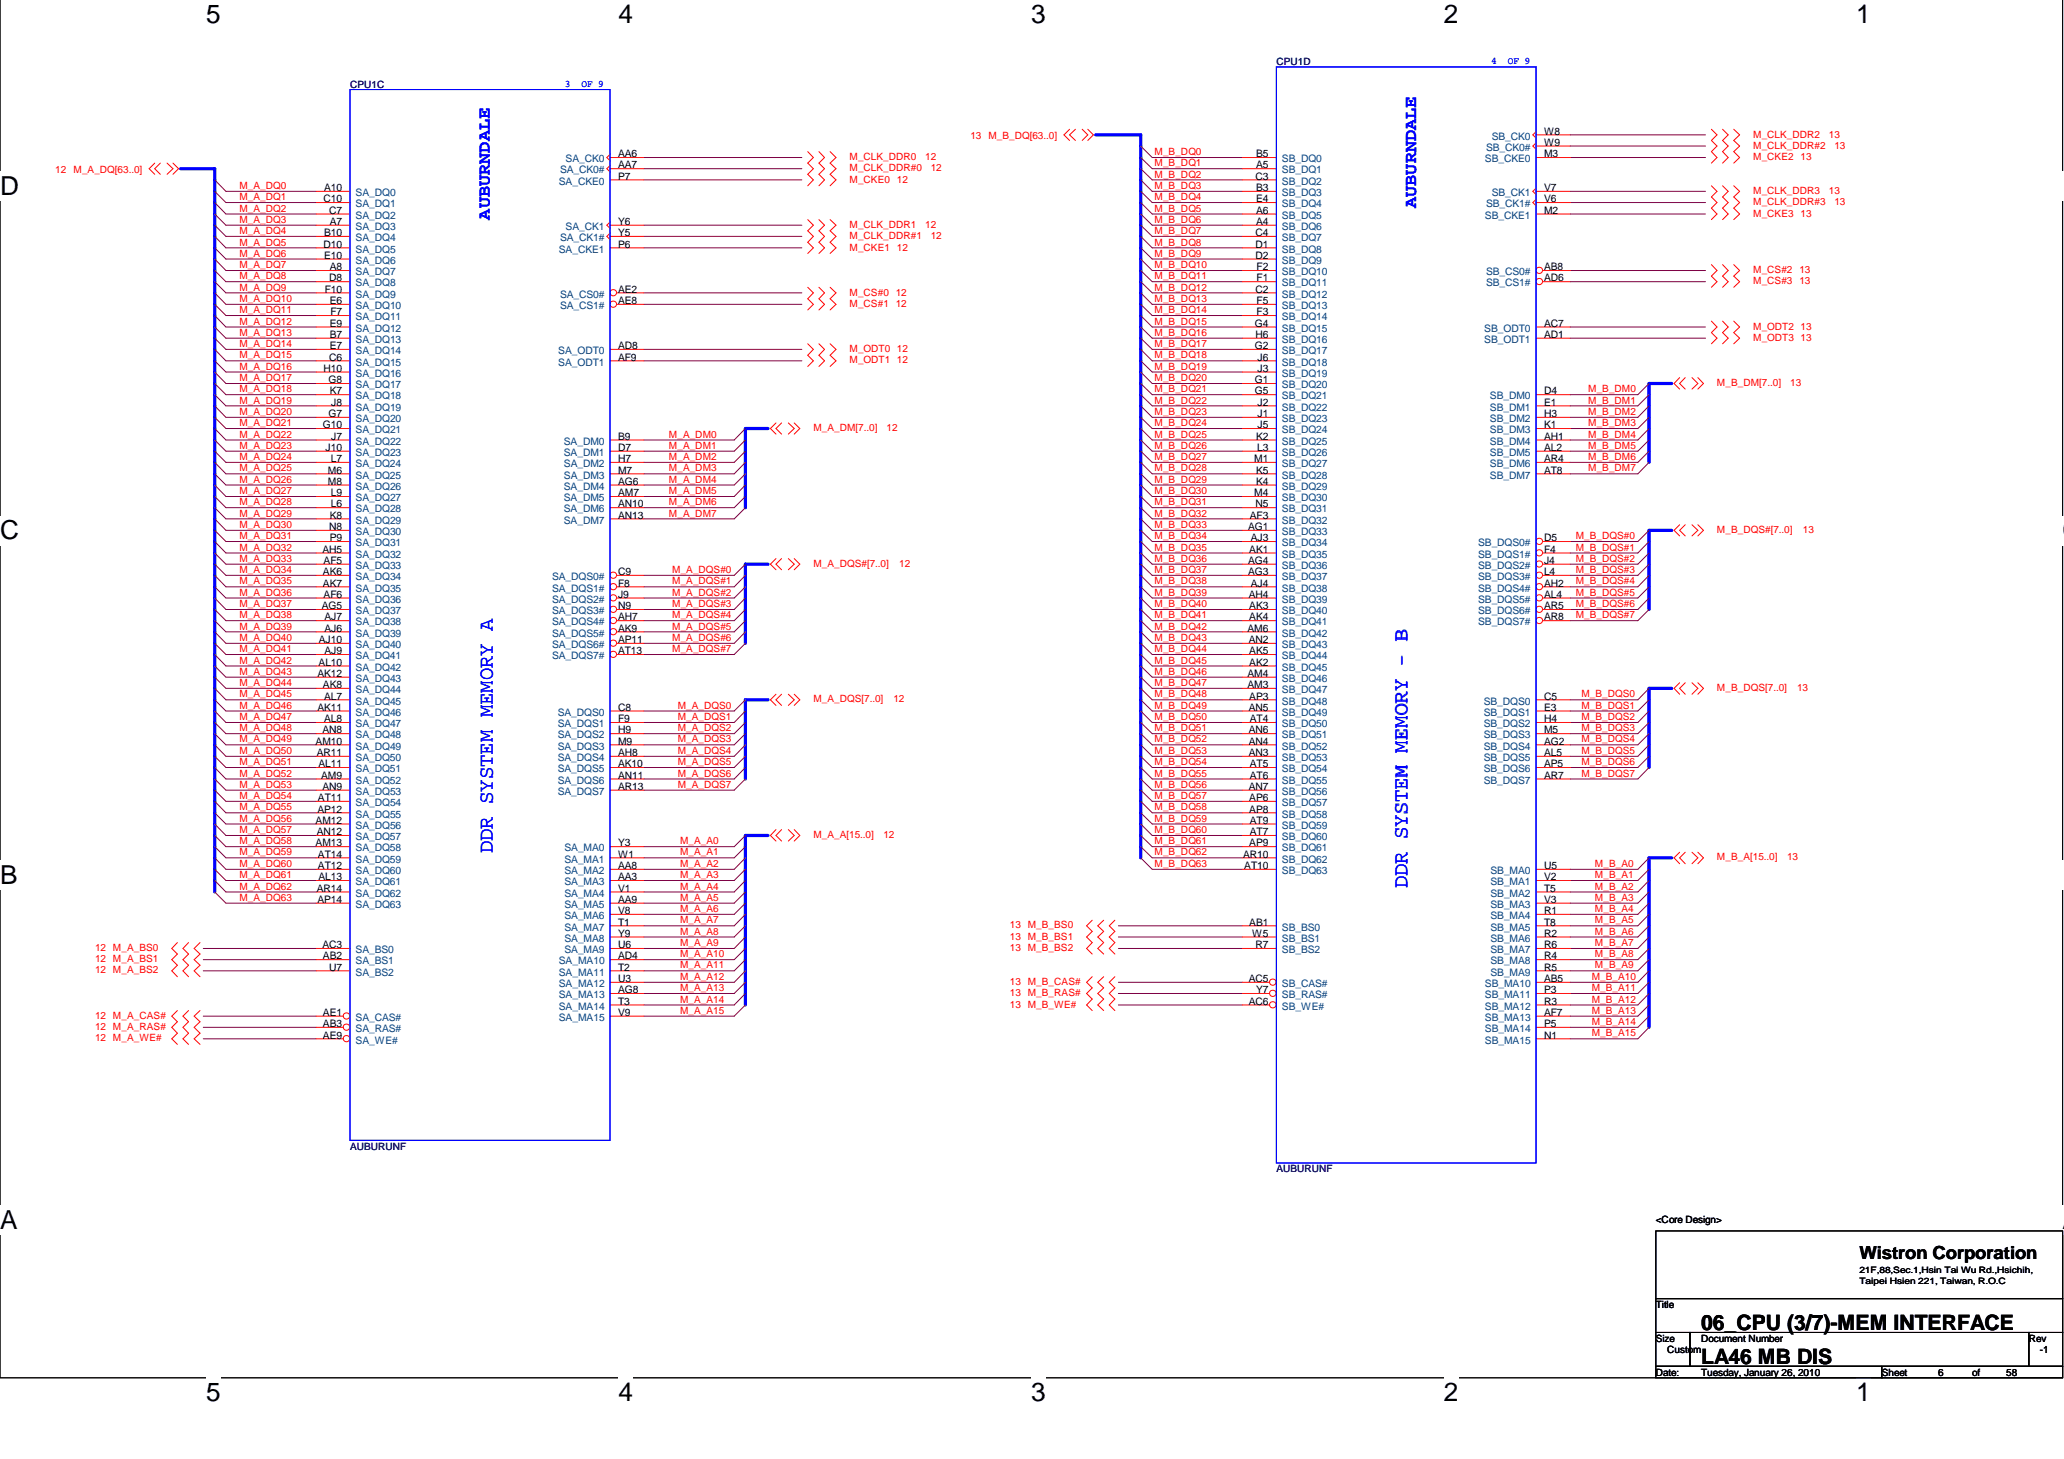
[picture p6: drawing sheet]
<svg xmlns="http://www.w3.org/2000/svg" width="297mm" height="210mm" viewBox="0 0 297 210" stroke-linecap="round" stroke-linejoin="round" font-family="sans-serif">
<defs><g id="words">
<g font-size="3.8">
<text x="29.7" y="3.3">5</text>
<text x="89" y="3.3">4</text>
<text x="148.4" y="3.3">3</text>
<text x="207.8" y="3.3">2</text>
<text x="267.1" y="3.3">1</text>
<text x="0" y="28">D</text>
<text x="0" y="77.6">C</text>
<text x="296.8" y="77.6">C</text>
<text x="0" y="127.2">B</text>
<text x="0" y="176.8">A</text>
<text x="296.8" y="176.8">A</text>
<text x="29.7" y="201.6">5</text>
<text x="89" y="201.6">4</text>
<text x="148.4" y="201.6">3</text>
<text x="207.8" y="201.6">2</text>
<text x="267.1" y="201.6">1</text>
</g>
<g font-size="3" fill="#00f">
<text x="70.9" y="122.8" transform="rotate(-90 70.9 122.8)">DDR SYSTEM MEMORY A</text>
<text x="202.6" y="127.8" transform="rotate(-90 202.6 127.8)">DDR SYSTEM MEMORY - B</text>
</g>
<g font-size="3">
<text x="244.8" y="191.3">06_CPU (3/7)-MEM INTERFACE</text>
<text x="244.8" y="196.2">LA46 MB DIS</text>
</g>
<g font-size="2.6" fill="#00f">
<text x="203.8" y="29.9" transform="rotate(-90 203.8 29.9)">AUBURNDALE</text>
<text x="70.5" y="31.6" transform="rotate(-90 70.5 31.6)">AUBURNDALE</text>
</g>
<text font-size="2.6" x="267.6" y="181.1">Wistron Corporation</text>
<g font-size="1.5" fill="#004080">
<text x="81.4" y="23.3">SA_CK0</text>
<text x="184.5" y="23.3">SB_DQ0</text>
<text x="213.7" y="23.3">SB_CKE0</text>
<text x="213.9" y="21.7">SB_CK0#</text>
<text x="214.7" y="20.1">SB_CK0</text>
<text x="51.2" y="28.2">SA_DQ0</text>
<text x="51.2" y="29.8">SA_DQ1</text>
<text x="80.4" y="26.6">SA_CKE0</text>
<text x="80.6" y="24.9">SA_CK0#</text>
<text x="184.5" y="24.9">SB_DQ1</text>
<text x="184.5" y="26.6">SB_DQ2</text>
<text x="184.5" y="28.2">SB_DQ3</text>
<text x="184.5" y="29.8">SB_DQ4</text>
<text x="213.9" y="29.8">SB_CK1#</text>
<text x="214.7" y="28.2">SB_CK1</text>
<text x="51.2" y="31.5">SA_DQ2</text>
<text x="51.2" y="33.1">SA_DQ3</text>
<text x="51.2" y="34.7">SA_DQ4</text>
<text x="80.6" y="34.7">SA_CK1#</text>
<text x="81.4" y="33.1">SA_CK1</text>
<text x="184.5" y="31.5">SB_DQ5</text>
<text x="184.5" y="33.1">SB_DQ6</text>
<text x="184.5" y="34.7">SB_DQ7</text>
<text x="213.7" y="31.5">SB_CKE1</text>
<text x="51.2" y="36.3">SA_DQ5</text>
<text x="51.2" y="37.9">SA_DQ6</text>
<text x="51.2" y="39.6">SA_DQ7</text>
<text x="51.2" y="41.2">SA_DQ8</text>
<text x="80.4" y="36.3">SA_CKE1</text>
<text x="184.5" y="36.3">SB_DQ8</text>
<text x="184.5" y="37.9">SB_DQ9</text>
<text x="184.5" y="39.6">SB_DQ10</text>
<text x="184.5" y="41.2">SB_DQ11</text>
<text x="213.9" y="39.6">SB_CS0#</text>
<text x="213.9" y="41.2">SB_CS1#</text>
<text x="51.2" y="42.8">SA_DQ9</text>
<text x="51.2" y="44.5">SA_DQ10</text>
<text x="51.2" y="46.1">SA_DQ11</text>
<text x="51.2" y="47.7">SA_DQ12</text>
<text x="80.6" y="42.8">SA_CS0#</text>
<text x="80.6" y="44.5">SA_CS1#</text>
<text x="184.5" y="42.8">SB_DQ12</text>
<text x="184.5" y="44.5">SB_DQ13</text>
<text x="184.5" y="46.1">SB_DQ14</text>
<text x="184.5" y="47.7">SB_DQ15</text>
<text x="213.6" y="47.7">SB_ODT0</text>
<text x="51.2" y="49.3">SA_DQ13</text>
<text x="51.2" y="50.9">SA_DQ14</text>
<text x="51.2" y="52.6">SA_DQ15</text>
<text x="80.3" y="50.9">SA_ODT0</text>
<text x="80.3" y="52.6">SA_ODT1</text>
<text x="184.5" y="49.3">SB_DQ16</text>
<text x="184.5" y="50.9">SB_DQ17</text>
<text x="184.5" y="52.6">SB_DQ18</text>
<text x="213.6" y="49.3">SB_ODT1</text>
<text x="51.2" y="54.2">SA_DQ16</text>
<text x="51.2" y="55.9">SA_DQ17</text>
<text x="51.2" y="57.5">SA_DQ18</text>
<text x="51.2" y="59.1">SA_DQ19</text>
<text x="184.5" y="54.2">SB_DQ19</text>
<text x="184.5" y="55.9">SB_DQ20</text>
<text x="184.5" y="57.5">SB_DQ21</text>
<text x="184.5" y="59.1">SB_DQ22</text>
<text x="214.4" y="57.5">SB_DM0</text>
<text x="214.4" y="59.1">SB_DM1</text>
<text x="51.2" y="60.7">SA_DQ20</text>
<text x="51.2" y="62.3">SA_DQ21</text>
<text x="51.2" y="64">SA_DQ22</text>
<text x="51.2" y="65.6">SA_DQ23</text>
<text x="81.2" y="64">SA_DM0</text>
<text x="81.2" y="65.6">SA_DM1</text>
<text x="184.5" y="60.7">SB_DQ23</text>
<text x="184.5" y="62.3">SB_DQ24</text>
<text x="184.5" y="64">SB_DQ25</text>
<text x="184.5" y="65.6">SB_DQ26</text>
<text x="214.4" y="60.7">SB_DM2</text>
<text x="214.4" y="62.3">SB_DM3</text>
<text x="214.4" y="64">SB_DM4</text>
<text x="214.4" y="65.6">SB_DM5</text>
<text x="51.2" y="67.2">SA_DQ24</text>
<text x="51.2" y="68.8">SA_DQ25</text>
<text x="51.2" y="70.5">SA_DQ26</text>
<text x="81.2" y="67.2">SA_DM2</text>
<text x="81.2" y="68.8">SA_DM3</text>
<text x="81.2" y="70.5">SA_DM4</text>
<text x="184.5" y="67.2">SB_DQ27</text>
<text x="184.5" y="68.8">SB_DQ28</text>
<text x="184.5" y="70.5">SB_DQ29</text>
<text x="214.4" y="67.2">SB_DM6</text>
<text x="214.4" y="68.8">SB_DM7</text>
<text x="51.2" y="72.1">SA_DQ27</text>
<text x="51.2" y="73.7">SA_DQ28</text>
<text x="51.2" y="75.3">SA_DQ29</text>
<text x="51.2" y="77">SA_DQ30</text>
<text x="81.2" y="72.1">SA_DM5</text>
<text x="81.2" y="73.7">SA_DM6</text>
<text x="81.2" y="75.3">SA_DM7</text>
<text x="184.5" y="72.1">SB_DQ30</text>
<text x="184.5" y="73.7">SB_DQ31</text>
<text x="184.5" y="75.3">SB_DQ32</text>
<text x="184.5" y="77">SB_DQ33</text>
<text x="51.2" y="78.6">SA_DQ31</text>
<text x="51.2" y="80.2">SA_DQ32</text>
<text x="51.2" y="81.8">SA_DQ33</text>
<text x="51.2" y="83.5">SA_DQ34</text>
<text x="79.5" y="83.5">SA_DQS0#</text>
<text x="184.5" y="78.6">SB_DQ34</text>
<text x="184.5" y="80.2">SB_DQ35</text>
<text x="184.5" y="81.8">SB_DQ36</text>
<text x="184.5" y="83.5">SB_DQ37</text>
<text x="212.7" y="78.6">SB_DQS0#</text>
<text x="212.7" y="80.2">SB_DQS1#</text>
<text x="212.7" y="81.8">SB_DQS2#</text>
<text x="212.7" y="83.5">SB_DQS3#</text>
<text x="51.2" y="85.1">SA_DQ35</text>
<text x="51.2" y="86.7">SA_DQ36</text>
<text x="51.2" y="88.4">SA_DQ37</text>
<text x="51.2" y="90">SA_DQ38</text>
<text x="79.5" y="85.1">SA_DQS1#</text>
<text x="79.5" y="86.7">SA_DQS2#</text>
<text x="79.5" y="88.4">SA_DQS3#</text>
<text x="79.5" y="90">SA_DQS4#</text>
<text x="184.5" y="85.1">SB_DQ38</text>
<text x="184.5" y="86.7">SB_DQ39</text>
<text x="184.5" y="88.4">SB_DQ40</text>
<text x="184.5" y="90">SB_DQ41</text>
<text x="212.7" y="85.1">SB_DQS4#</text>
<text x="212.7" y="86.7">SB_DQS5#</text>
<text x="212.7" y="88.4">SB_DQS6#</text>
<text x="212.7" y="90">SB_DQS7#</text>
<text x="51.2" y="91.6">SA_DQ39</text>
<text x="51.2" y="93.2">SA_DQ40</text>
<text x="51.2" y="94.8">SA_DQ41</text>
<text x="79.5" y="91.6">SA_DQS5#</text>
<text x="79.5" y="93.2">SA_DQS6#</text>
<text x="79.5" y="94.8">SA_DQS7#</text>
<text x="184.5" y="91.6">SB_DQ42</text>
<text x="184.5" y="93.2">SB_DQ43</text>
<text x="184.5" y="94.8">SB_DQ44</text>
<text x="51.2" y="96.5">SA_DQ42</text>
<text x="51.2" y="98.1">SA_DQ43</text>
<text x="51.2" y="99.7">SA_DQ44</text>
<text x="51.2" y="101.4">SA_DQ45</text>
<text x="184.5" y="96.5">SB_DQ45</text>
<text x="184.5" y="98.1">SB_DQ46</text>
<text x="184.5" y="99.7">SB_DQ47</text>
<text x="184.5" y="101.4">SB_DQ48</text>
<text x="213.5" y="101.4">SB_DQS0</text>
<text x="51.2" y="103">SA_DQ46</text>
<text x="51.2" y="104.6">SA_DQ47</text>
<text x="51.2" y="106.2">SA_DQ48</text>
<text x="51.2" y="107.8">SA_DQ49</text>
<text x="80.3" y="103">SA_DQS0</text>
<text x="80.3" y="104.6">SA_DQS1</text>
<text x="80.3" y="106.2">SA_DQS2</text>
<text x="80.3" y="107.8">SA_DQS3</text>
<text x="184.5" y="103">SB_DQ49</text>
<text x="184.5" y="104.6">SB_DQ50</text>
<text x="184.5" y="106.2">SB_DQ51</text>
<text x="184.5" y="107.8">SB_DQ52</text>
<text x="213.5" y="107.8">SB_DQS4</text>
<text x="213.5" y="103">SB_DQS1</text>
<text x="213.5" y="104.6">SB_DQS2</text>
<text x="213.5" y="106.2">SB_DQS3</text>
<text x="51.2" y="109.5">SA_DQ50</text>
<text x="51.2" y="111.1">SA_DQ51</text>
<text x="51.2" y="112.7">SA_DQ52</text>
<text x="80.3" y="109.5">SA_DQS4</text>
<text x="80.3" y="111.1">SA_DQS5</text>
<text x="80.3" y="112.7">SA_DQS6</text>
<text x="184.5" y="109.5">SB_DQ53</text>
<text x="184.5" y="111.1">SB_DQ54</text>
<text x="184.5" y="112.7">SB_DQ55</text>
<text x="213.5" y="109.5">SB_DQS5</text>
<text x="213.5" y="111.1">SB_DQS6</text>
<text x="213.5" y="112.7">SB_DQS7</text>
<text x="51.2" y="114.4">SA_DQ53</text>
<text x="51.2" y="116">SA_DQ54</text>
<text x="51.2" y="117.6">SA_DQ55</text>
<text x="51.2" y="119.2">SA_DQ56</text>
<text x="80.3" y="114.4">SA_DQS7</text>
<text x="184.5" y="114.4">SB_DQ56</text>
<text x="184.5" y="116">SB_DQ57</text>
<text x="184.5" y="117.6">SB_DQ58</text>
<text x="184.5" y="119.2">SB_DQ59</text>
<text x="51.2" y="120.9">SA_DQ57</text>
<text x="51.2" y="122.5">SA_DQ58</text>
<text x="51.2" y="124.1">SA_DQ59</text>
<text x="51.2" y="125.7">SA_DQ60</text>
<text x="81.2" y="122.5">SA_MA0</text>
<text x="81.2" y="124.1">SA_MA1</text>
<text x="81.2" y="125.7">SA_MA2</text>
<text x="184.5" y="120.9">SB_DQ60</text>
<text x="184.5" y="122.5">SB_DQ61</text>
<text x="184.5" y="124.1">SB_DQ62</text>
<text x="184.5" y="125.7">SB_DQ63</text>
<text x="214.5" y="125.7">SB_MA0</text>
<text x="51.2" y="127.4">SA_DQ61</text>
<text x="51.2" y="129">SA_DQ62</text>
<text x="51.2" y="130.6">SA_DQ63</text>
<text x="81.2" y="127.4">SA_MA3</text>
<text x="81.2" y="129">SA_MA4</text>
<text x="81.2" y="130.6">SA_MA5</text>
<text x="214.5" y="127.4">SB_MA1</text>
<text x="214.5" y="129">SB_MA2</text>
<text x="214.5" y="130.6">SB_MA3</text>
<text x="51.2" y="137.1">SA_BS0</text>
<text x="81.2" y="132.2">SA_MA6</text>
<text x="81.2" y="133.9">SA_MA7</text>
<text x="81.2" y="135.5">SA_MA8</text>
<text x="81.2" y="137.1">SA_MA9</text>
<text x="184.5" y="133.9">SB_BS0</text>
<text x="184.5" y="135.5">SB_BS1</text>
<text x="184.5" y="137.1">SB_BS2</text>
<text x="214.5" y="132.2">SB_MA4</text>
<text x="214.5" y="133.9">SB_MA5</text>
<text x="214.5" y="135.5">SB_MA6</text>
<text x="214.5" y="137.1">SB_MA7</text>
<text x="51.2" y="138.7">SA_BS1</text>
<text x="51.2" y="140.3">SA_BS2</text>
<text x="80.4" y="138.7">SA_MA10</text>
<text x="80.4" y="140.3">SA_MA11</text>
<text x="80.4" y="142">SA_MA12</text>
<text x="80.4" y="143.6">SA_MA13</text>
<text x="184.5" y="142">SB_CAS#</text>
<text x="184.5" y="143.6">SB_RAS#</text>
<text x="213.7" y="142">SB_MA10</text>
<text x="213.7" y="143.6">SB_MA11</text>
<text x="214.5" y="138.7">SB_MA8</text>
<text x="214.5" y="140.3">SB_MA9</text>
<text x="51.2" y="146.9">SA_CAS#</text>
<text x="51.2" y="148.5">SA_RAS#</text>
<text x="80.4" y="145.3">SA_MA14</text>
<text x="80.4" y="146.9">SA_MA15</text>
<text x="184.5" y="145.3">SB_WE#</text>
<text x="213.7" y="145.3">SB_MA12</text>
<text x="213.7" y="146.9">SB_MA13</text>
<text x="213.7" y="148.5">SB_MA14</text>
<text x="51.2" y="150.1">SA_WE#</text>
<text x="213.7" y="150.1">SB_MA15</text>
</g>
<g font-size="1.5">
<text x="88.9" y="22.6">AA6</text>
<text x="180.8" y="22.6">B5</text>
<text x="222.2" y="19.4">W8</text>
<text x="222.2" y="21">W9</text>
<text x="222.2" y="22.6">M3</text>
<text x="46.6" y="29.1">C10</text>
<text x="46.7" y="27.5">A10</text>
<text x="88.9" y="24.2">AA7</text>
<text x="88.9" y="25.8">P7</text>
<text x="180.7" y="25.8">C3</text>
<text x="180.8" y="24.2">A5</text>
<text x="180.8" y="27.5">B3</text>
<text x="180.8" y="29.1">E4</text>
<text x="222.2" y="27.5">V7</text>
<text x="222.2" y="29.1">V6</text>
<text x="46.6" y="35.6">D10</text>
<text x="46.7" y="34">B10</text>
<text x="47.4" y="30.7">C7</text>
<text x="47.5" y="32.4">A7</text>
<text x="88.9" y="32.4">Y6</text>
<text x="88.9" y="34">Y5</text>
<text x="88.9" y="35.6">P6</text>
<text x="180.7" y="34">C4</text>
<text x="180.7" y="35.6">D1</text>
<text x="180.8" y="30.7">A6</text>
<text x="180.8" y="32.4">A4</text>
<text x="222.2" y="30.7">M2</text>
<text x="46.7" y="37.2">E10</text>
<text x="47.4" y="40.5">D8</text>
<text x="47.5" y="38.9">A8</text>
<text x="180.7" y="37.2">D2</text>
<text x="180.8" y="38.9">F2</text>
<text x="180.8" y="40.5">F1</text>
<text x="222.2" y="38.9">AB8</text>
<text x="222.2" y="40.5">AD6</text>
<text x="46.7" y="42.1">F10</text>
<text x="47.5" y="43.7">E6</text>
<text x="47.5" y="47">E9</text>
<text x="47.5" y="45.4">F7</text>
<text x="88.9" y="42.1">AE2</text>
<text x="88.9" y="43.7">AE8</text>
<text x="180.6" y="47">G4</text>
<text x="180.7" y="42.1">C2</text>
<text x="180.8" y="43.7">F5</text>
<text x="180.8" y="45.4">F3</text>
<text x="222.2" y="47">AC7</text>
<text x="46.6" y="53.5">H10</text>
<text x="47.4" y="51.9">C6</text>
<text x="47.5" y="48.6">B7</text>
<text x="47.5" y="50.2">E7</text>
<text x="88.9" y="50.2">AD8</text>
<text x="88.9" y="51.9">AF9</text>
<text x="180.6" y="50.2">G2</text>
<text x="180.7" y="48.6">H6</text>
<text x="181" y="51.9">J6</text>
<text x="181" y="53.5">J3</text>
<text x="222.2" y="48.6">AD1</text>
<text x="47.3" y="55.1">G8</text>
<text x="47.5" y="56.7">K7</text>
<text x="47.7" y="58.3">J8</text>
<text x="180.6" y="55.1">G1</text>
<text x="180.6" y="56.7">G5</text>
<text x="181" y="58.3">J2</text>
<text x="222.2" y="56.7">D4</text>
<text x="222.2" y="58.3">E1</text>
<text x="46.5" y="61.6">G10</text>
<text x="46.9" y="64.9">J10</text>
<text x="47.3" y="60">G7</text>
<text x="47.7" y="63.3">J7</text>
<text x="88.9" y="63.3">B9</text>
<text x="88.9" y="64.9">D7</text>
<text x="180.8" y="63.3">K2</text>
<text x="180.9" y="64.9">L3</text>
<text x="181" y="60">J1</text>
<text x="181" y="61.6">J5</text>
<text x="222.2" y="60">H3</text>
<text x="222.2" y="61.6">K1</text>
<text x="222.2" y="63.3">AH1</text>
<text x="222.2" y="64.9">AL2</text>
<text x="47.2" y="68.1">M6</text>
<text x="47.2" y="69.7">M8</text>
<text x="47.6" y="66.5">L7</text>
<text x="47.6" y="71.4">L9</text>
<text x="88.9" y="66.5">H7</text>
<text x="88.9" y="68.1">M7</text>
<text x="88.9" y="69.7">AG6</text>
<text x="88.9" y="71.4">AM7</text>
<text x="180.5" y="66.5">M1</text>
<text x="180.5" y="71.4">M4</text>
<text x="180.8" y="68.1">K5</text>
<text x="180.8" y="69.7">K4</text>
<text x="222.2" y="66.5">AR4</text>
<text x="222.2" y="68.1">AT8</text>
<text x="47.4" y="76.3">N8</text>
<text x="47.5" y="74.6">K8</text>
<text x="47.5" y="77.9">P9</text>
<text x="47.6" y="73">L6</text>
<text x="88.9" y="73">AN10</text>
<text x="88.9" y="74.6">AN13</text>
<text x="179.6" y="76.3">AG1</text>
<text x="179.9" y="74.6">AF3</text>
<text x="180" y="77.9">AJ3</text>
<text x="180.7" y="73">N5</text>
<text x="222.2" y="77.9">D5</text>
<text x="46.4" y="79.5">AH5</text>
<text x="46.5" y="82.7">AK6</text>
<text x="46.6" y="81.1">AF5</text>
<text x="88.9" y="82.7">C9</text>
<text x="179.6" y="81.1">AG4</text>
<text x="179.6" y="82.7">AG3</text>
<text x="179.8" y="79.5">AK1</text>
<text x="222.2" y="79.5">F4</text>
<text x="222.2" y="81.1">J4</text>
<text x="222.2" y="82.7">L4</text>
<text x="46.3" y="87.6">AG5</text>
<text x="46.5" y="84.4">AK7</text>
<text x="46.6" y="86">AF6</text>
<text x="46.7" y="89.3">AJ7</text>
<text x="88.9" y="84.4">F8</text>
<text x="88.9" y="86">J9</text>
<text x="88.9" y="87.6">N9</text>
<text x="88.9" y="89.3">AH7</text>
<text x="179.7" y="86">AH4</text>
<text x="179.8" y="87.6">AK3</text>
<text x="179.8" y="89.3">AK4</text>
<text x="180" y="84.4">AJ4</text>
<text x="222.2" y="84.4">AH2</text>
<text x="222.2" y="86">AL4</text>
<text x="222.2" y="87.6">AR5</text>
<text x="222.2" y="89.3">AR8</text>
<text x="45.8" y="95.8">AL10</text>
<text x="45.9" y="92.5">AJ10</text>
<text x="46.7" y="90.9">AJ6</text>
<text x="46.7" y="94.1">AJ9</text>
<text x="88.9" y="90.9">AK9</text>
<text x="88.9" y="92.5">AP11</text>
<text x="88.9" y="94.1">AT13</text>
<text x="179.5" y="90.9">AM6</text>
<text x="179.7" y="92.5">AN2</text>
<text x="179.8" y="94.1">AK5</text>
<text x="179.8" y="95.8">AK2</text>
<text x="45.7" y="97.4">AK12</text>
<text x="46.5" y="99">AK8</text>
<text x="46.7" y="100.6">AL7</text>
<text x="179.5" y="97.4">AM4</text>
<text x="179.5" y="99">AM3</text>
<text x="179.8" y="100.6">AP3</text>
<text x="222.2" y="100.6">C5</text>
<text x="45.4" y="107.1">AM10</text>
<text x="45.7" y="102.2">AK11</text>
<text x="46.4" y="105.5">AN8</text>
<text x="46.7" y="103.9">AL8</text>
<text x="88.9" y="102.2">C8</text>
<text x="88.9" y="103.9">F9</text>
<text x="88.9" y="105.5">H9</text>
<text x="88.9" y="107.1">M9</text>
<text x="179.7" y="102.2">AN5</text>
<text x="179.7" y="105.5">AN6</text>
<text x="179.7" y="107.1">AN4</text>
<text x="179.9" y="103.9">AT4</text>
<text x="222.2" y="107.1">AG2</text>
<text x="222.2" y="102.2">E3</text>
<text x="222.2" y="103.9">H4</text>
<text x="222.2" y="105.5">M5</text>
<text x="45.6" y="108.8">AR11</text>
<text x="45.8" y="110.4">AL11</text>
<text x="46.2" y="112">AM9</text>
<text x="46.4" y="113.6">AN9</text>
<text x="88.9" y="108.8">AH8</text>
<text x="88.9" y="110.4">AK10</text>
<text x="88.9" y="112">AN11</text>
<text x="88.9" y="113.6">AR13</text>
<text x="179.7" y="108.8">AN3</text>
<text x="179.7" y="113.6">AN7</text>
<text x="179.9" y="110.4">AT5</text>
<text x="179.9" y="112">AT6</text>
<text x="222.2" y="108.8">AL5</text>
<text x="222.2" y="110.4">AP5</text>
<text x="222.2" y="112">AR7</text>
<text x="45.4" y="118.5">AM12</text>
<text x="45.7" y="116.9">AP12</text>
<text x="45.8" y="115.2">AT11</text>
<text x="179.8" y="115.2">AP6</text>
<text x="179.8" y="116.9">AP8</text>
<text x="179.9" y="118.5">AT9</text>
<text x="45.4" y="121.8">AM13</text>
<text x="45.6" y="120.2">AN12</text>
<text x="45.8" y="123.4">AT14</text>
<text x="45.8" y="125">AT12</text>
<text x="88.9" y="121.8">Y3</text>
<text x="88.9" y="123.4">W1</text>
<text x="88.9" y="125">AA8</text>
<text x="178.9" y="123.4">AR10</text>
<text x="179.1" y="125">AT10</text>
<text x="179.8" y="121.8">AP9</text>
<text x="179.9" y="120.2">AT7</text>
<text x="222.2" y="125">U5</text>
<text x="45.6" y="128.3">AR14</text>
<text x="45.7" y="129.9">AP14</text>
<text x="45.8" y="126.6">AL13</text>
<text x="88.9" y="126.6">AA3</text>
<text x="88.9" y="128.3">V1</text>
<text x="88.9" y="129.9">AA9</text>
<text x="88.9" y="131.5">V8</text>
<text x="222.2" y="126.6">V2</text>
<text x="222.2" y="128.3">T5</text>
<text x="222.2" y="129.9">V3</text>
<text x="222.2" y="131.5">R1</text>
<text x="46.4" y="136.4">AC3</text>
<text x="88.9" y="133.2">T1</text>
<text x="88.9" y="134.8">Y9</text>
<text x="88.9" y="136.4">U6</text>
<text x="179.8" y="133.2">AB1</text>
<text x="180.2" y="134.8">W5</text>
<text x="180.7" y="136.4">R7</text>
<text x="222.2" y="133.2">T8</text>
<text x="222.2" y="134.8">R2</text>
<text x="222.2" y="136.4">R6</text>
<text x="46.5" y="138">AB2</text>
<text x="47.4" y="139.6">U7</text>
<text x="88.9" y="138">AD4</text>
<text x="88.9" y="139.6">T2</text>
<text x="88.9" y="141.3">U3</text>
<text x="88.9" y="142.9">AG8</text>
<text x="179.7" y="141.3">AC5</text>
<text x="180.8" y="142.9">Y7</text>
<text x="222.2" y="138">R4</text>
<text x="222.2" y="139.6">R5</text>
<text x="222.2" y="141.3">AB5</text>
<text x="222.2" y="142.9">P3</text>
<text x="46.5" y="146.1">AE1</text>
<text x="46.5" y="147.8">AB3</text>
<text x="46.5" y="149.4">AE9</text>
<text x="88.9" y="144.5">T3</text>
<text x="88.9" y="146.1">V9</text>
<text x="179.7" y="144.5">AC6</text>
<text x="222.2" y="144.5">R3</text>
<text x="222.2" y="146.1">AF7</text>
<text x="222.2" y="147.8">P5</text>
<text x="222.2" y="149.4">N1</text>
</g>
<g font-size="1.4" fill="#000080">
<text x="183.7" y="9.4">CPU1D</text>
<text x="50.4" y="12.6">CPU1C</text>
<text x="50.4" y="165.4">AUBURUNF</text>
<text x="183.7" y="168.7">AUBURUNF</text>
</g>
<g font-size="1.4" fill="#00f">
<text x="214.6" y="9.2">4</text>
<text x="217" y="9.2">OF 9</text>
<text x="81.3" y="12.5">3</text>
<text x="83.7" y="12.5">OF 9</text>
</g>
<g font-size="1.4" fill="#f00">
<text x="122.3" y="23">M_CLK_DDR0</text>
<text x="133.1" y="23">12</text>
<text x="139.7" y="20">13 M_B_DQ[63..0]</text>
<text x="166.2" y="22.3">M_B_DQ0</text>
<text x="166.2" y="23.9">M_B_DQ1</text>
<text x="252.3" y="19.8">M_CLK_DDR2</text>
<text x="252.3" y="21.4">M_CLK_DDR#2</text>
<text x="252.3" y="23">M_CKE2</text>
<text x="259.1" y="23">13</text>
<text x="263.2" y="19.8">13</text>
<text x="264" y="21.4">13</text>
<text x="8" y="24.8">12</text>
<text x="10.6" y="24.8">M_A_DQ[63..0]</text>
<text x="34.5" y="27.2">M_A_DQ0</text>
<text x="34.5" y="28.8">M_A_DQ1</text>
<text x="122.3" y="24.7">M_CLK_DDR#0</text>
<text x="122.3" y="26.3">M_CKE0</text>
<text x="129.1" y="26.3">12</text>
<text x="133.9" y="24.7">12</text>
<text x="166.2" y="25.5">M_B_DQ2</text>
<text x="166.2" y="27.2">M_B_DQ3</text>
<text x="166.2" y="28.8">M_B_DQ4</text>
<text x="252.3" y="27.9">M_CLK_DDR3</text>
<text x="252.3" y="29.5">M_CLK_DDR#3</text>
<text x="263.2" y="27.9">13</text>
<text x="264" y="29.5">13</text>
<text x="34.5" y="30.5">M_A_DQ2</text>
<text x="34.5" y="32.1">M_A_DQ3</text>
<text x="34.5" y="35.3">M_A_DQ5</text>
<text x="34.5" y="33.7">M_A_DQ4</text>
<text x="122.3" y="32.8">M_CLK_DDR1</text>
<text x="122.3" y="34.4">M_CLK_DDR#1</text>
<text x="133.1" y="32.8">12</text>
<text x="133.9" y="34.4">12</text>
<text x="166.2" y="30.5">M_B_DQ5</text>
<text x="166.2" y="32.1">M_B_DQ6</text>
<text x="166.2" y="33.7">M_B_DQ7</text>
<text x="166.2" y="35.3">M_B_DQ8</text>
<text x="252.3" y="31.2">M_CKE3</text>
<text x="259.1" y="31.2">13</text>
<text x="34.5" y="38.6">M_A_DQ7</text>
<text x="34.5" y="36.9">M_A_DQ6</text>
<text x="34.5" y="41.8">M_A_DQ9</text>
<text x="34.5" y="40.2">M_A_DQ8</text>
<text x="122.3" y="36">M_CKE1</text>
<text x="129.1" y="36">12</text>
<text x="166.2" y="36.9">M_B_DQ9</text>
<text x="166.2" y="38.6">M_B_DQ10</text>
<text x="166.2" y="40.2">M_B_DQ11</text>
<text x="166.2" y="41.8">M_B_DQ12</text>
<text x="252.3" y="40.9">M_CS#3</text>
<text x="252.3" y="39.3">M_CS#2</text>
<text x="259" y="40.9">13</text>
<text x="259" y="39.3">13</text>
<text x="34.5" y="46.7">M_A_DQ12</text>
<text x="34.5" y="43.4">M_A_DQ10</text>
<text x="34.5" y="45.1">M_A_DQ11</text>
<text x="122.3" y="44.2">M_CS#1</text>
<text x="122.3" y="42.5">M_CS#0</text>
<text x="128.9" y="44.2">12</text>
<text x="128.9" y="42.5">12</text>
<text x="166.2" y="46.7">M_B_DQ15</text>
<text x="166.2" y="43.4">M_B_DQ13</text>
<text x="166.2" y="45.1">M_B_DQ14</text>
<text x="252.3" y="47.4">M_ODT2</text>
<text x="259.1" y="47.4">13</text>
<text x="34.5" y="48.3">M_A_DQ13</text>
<text x="34.5" y="51.6">M_A_DQ15</text>
<text x="34.5" y="49.9">M_A_DQ14</text>
<text x="34.5" y="53.2">M_A_DQ16</text>
<text x="122.3" y="52.3">M_ODT1</text>
<text x="122.3" y="50.6">M_ODT0</text>
<text x="129.1" y="52.3">12</text>
<text x="129.1" y="50.6">12</text>
<text x="166.2" y="48.3">M_B_DQ16</text>
<text x="166.2" y="49.9">M_B_DQ17</text>
<text x="166.2" y="51.6">M_B_DQ18</text>
<text x="166.2" y="53.2">M_B_DQ19</text>
<text x="252.3" y="49">M_ODT3</text>
<text x="259.1" y="49">13</text>
<text x="34.5" y="59.7">M_A_DQ20</text>
<text x="34.5" y="58.1">M_A_DQ19</text>
<text x="34.5" y="56.4">M_A_DQ18</text>
<text x="34.5" y="54.8">M_A_DQ17</text>
<text x="166.2" y="59.7">M_B_DQ23</text>
<text x="166.2" y="56.4">M_B_DQ21</text>
<text x="166.2" y="54.8">M_B_DQ20</text>
<text x="166.2" y="58.1">M_B_DQ22</text>
<text x="228.6" y="56.4">M_B_DM0</text>
<text x="228.6" y="58.1">M_B_DM1</text>
<text x="228.6" y="59.7">M_B_DM2</text>
<text x="247.1" y="55.6">M_B_DM[7..0]</text>
<text x="257.6" y="55.6">13</text>
<text x="34.5" y="63">M_A_DQ22</text>
<text x="34.5" y="64.6">M_A_DQ23</text>
<text x="34.5" y="61.3">M_A_DQ21</text>
<text x="96.3" y="63">M_A_DM0</text>
<text x="96.3" y="64.6">M_A_DM1</text>
<text x="117.1" y="62">M_A_DM[7..0]</text>
<text x="127.6" y="62">12</text>
<text x="166.2" y="64.6">M_B_DQ26</text>
<text x="166.2" y="63">M_B_DQ25</text>
<text x="166.2" y="61.3">M_B_DQ24</text>
<text x="228.6" y="61.3">M_B_DM3</text>
<text x="228.6" y="63">M_B_DM4</text>
<text x="228.6" y="64.6">M_B_DM5</text>
<text x="34.5" y="71.1">M_A_DQ27</text>
<text x="34.5" y="67.8">M_A_DQ25</text>
<text x="34.5" y="69.4">M_A_DQ26</text>
<text x="34.5" y="66.2">M_A_DQ24</text>
<text x="96.3" y="66.2">M_A_DM2</text>
<text x="96.3" y="67.8">M_A_DM3</text>
<text x="96.3" y="69.4">M_A_DM4</text>
<text x="96.3" y="71.1">M_A_DM5</text>
<text x="166.2" y="67.8">M_B_DQ28</text>
<text x="166.2" y="69.4">M_B_DQ29</text>
<text x="166.2" y="66.2">M_B_DQ27</text>
<text x="166.2" y="71.1">M_B_DQ30</text>
<text x="228.6" y="66.2">M_B_DM6</text>
<text x="228.6" y="67.8">M_B_DM7</text>
<text x="34.5" y="76">M_A_DQ30</text>
<text x="34.5" y="72.7">M_A_DQ28</text>
<text x="34.5" y="77.6">M_A_DQ31</text>
<text x="34.5" y="74.3">M_A_DQ29</text>
<text x="96.3" y="72.7">M_A_DM6</text>
<text x="96.3" y="74.3">M_A_DM7</text>
<text x="166.2" y="72.7">M_B_DQ31</text>
<text x="166.2" y="74.3">M_B_DQ32</text>
<text x="166.2" y="76">M_B_DQ33</text>
<text x="166.2" y="77.6">M_B_DQ34</text>
<text x="226.8" y="77.6">M_B_DQS#0</text>
<text x="247.1" y="76.7">M_B_DQS#[7..0]</text>
<text x="259.5" y="76.7">13</text>
<text x="34.5" y="82.4">M_A_DQ34</text>
<text x="34.5" y="79.2">M_A_DQ32</text>
<text x="34.5" y="80.8">M_A_DQ33</text>
<text x="96.7" y="82.4">M_A_DQS#0</text>
<text x="117.1" y="81.5">M_A_DQS#[7..0]</text>
<text x="129.4" y="81.5">12</text>
<text x="166.2" y="79.2">M_B_DQ35</text>
<text x="166.2" y="82.4">M_B_DQ37</text>
<text x="166.2" y="80.8">M_B_DQ36</text>
<text x="226.8" y="79.2">M_B_DQS#1</text>
<text x="226.8" y="80.8">M_B_DQS#2</text>
<text x="226.8" y="82.4">M_B_DQS#3</text>
<text x="34.5" y="85.7">M_A_DQ36</text>
<text x="34.5" y="87.3">M_A_DQ37</text>
<text x="34.5" y="84.1">M_A_DQ35</text>
<text x="34.5" y="89">M_A_DQ38</text>
<text x="96.7" y="87.3">M_A_DQS#3</text>
<text x="96.7" y="89">M_A_DQS#4</text>
<text x="96.7" y="84.1">M_A_DQS#1</text>
<text x="96.7" y="85.7">M_A_DQS#2</text>
<text x="166.2" y="85.7">M_B_DQ39</text>
<text x="166.2" y="84.1">M_B_DQ38</text>
<text x="166.2" y="89">M_B_DQ41</text>
<text x="166.2" y="87.3">M_B_DQ40</text>
<text x="226.8" y="84.1">M_B_DQS#4</text>
<text x="226.8" y="85.7">M_B_DQS#5</text>
<text x="226.8" y="87.3">M_B_DQS#6</text>
<text x="226.8" y="89">M_B_DQS#7</text>
<text x="34.5" y="92.2">M_A_DQ40</text>
<text x="34.5" y="90.6">M_A_DQ39</text>
<text x="34.5" y="95.5">M_A_DQ42</text>
<text x="34.5" y="93.8">M_A_DQ41</text>
<text x="96.7" y="92.2">M_A_DQS#6</text>
<text x="96.7" y="90.6">M_A_DQS#5</text>
<text x="96.7" y="93.8">M_A_DQS#7</text>
<text x="166.2" y="93.8">M_B_DQ44</text>
<text x="166.2" y="90.6">M_B_DQ42</text>
<text x="166.2" y="95.5">M_B_DQ45</text>
<text x="166.2" y="92.2">M_B_DQ43</text>
<text x="34.5" y="98.7">M_A_DQ44</text>
<text x="34.5" y="102">M_A_DQ46</text>
<text x="34.5" y="100.3">M_A_DQ45</text>
<text x="34.5" y="97.1">M_A_DQ43</text>
<text x="97.5" y="102">M_A_DQS0</text>
<text x="117.1" y="101.1">M_A_DQS[7..0]</text>
<text x="128.6" y="101.1">12</text>
<text x="166.2" y="98.7">M_B_DQ47</text>
<text x="166.2" y="97.1">M_B_DQ46</text>
<text x="166.2" y="100.3">M_B_DQ48</text>
<text x="166.2" y="102">M_B_DQ49</text>
<text x="227.6" y="100.3">M_B_DQS0</text>
<text x="227.6" y="102">M_B_DQS1</text>
<text x="247.1" y="99.4">M_B_DQS[7..0]</text>
<text x="258.6" y="99.4">13</text>
<text x="34.5" y="103.6">M_A_DQ47</text>
<text x="34.5" y="105.2">M_A_DQ48</text>
<text x="34.5" y="106.8">M_A_DQ49</text>
<text x="97.5" y="105.2">M_A_DQS2</text>
<text x="97.5" y="106.8">M_A_DQS3</text>
<text x="97.5" y="103.6">M_A_DQS1</text>
<text x="166.2" y="103.6">M_B_DQ50</text>
<text x="166.2" y="105.2">M_B_DQ51</text>
<text x="166.2" y="106.8">M_B_DQ52</text>
<text x="227.6" y="103.6">M_B_DQS2</text>
<text x="227.6" y="105.2">M_B_DQS3</text>
<text x="227.6" y="106.8">M_B_DQS4</text>
<text x="34.5" y="113.3">M_A_DQ53</text>
<text x="34.5" y="110.1">M_A_DQ51</text>
<text x="34.5" y="108.5">M_A_DQ50</text>
<text x="34.5" y="111.7">M_A_DQ52</text>
<text x="97.5" y="110.1">M_A_DQS5</text>
<text x="97.5" y="113.3">M_A_DQS7</text>
<text x="97.5" y="108.5">M_A_DQS4</text>
<text x="97.5" y="111.7">M_A_DQS6</text>
<text x="166.2" y="111.7">M_B_DQ55</text>
<text x="166.2" y="108.5">M_B_DQ53</text>
<text x="166.2" y="110.1">M_B_DQ54</text>
<text x="166.2" y="113.3">M_B_DQ56</text>
<text x="227.6" y="108.5">M_B_DQS5</text>
<text x="227.6" y="110.1">M_B_DQS6</text>
<text x="227.6" y="111.7">M_B_DQS7</text>
<text x="34.5" y="114.9">M_A_DQ54</text>
<text x="34.5" y="119.9">M_A_DQ57</text>
<text x="34.5" y="116.6">M_A_DQ55</text>
<text x="34.5" y="118.2">M_A_DQ56</text>
<text x="166.2" y="119.9">M_B_DQ60</text>
<text x="166.2" y="116.6">M_B_DQ58</text>
<text x="166.2" y="114.9">M_B_DQ57</text>
<text x="166.2" y="118.2">M_B_DQ59</text>
<text x="34.5" y="123.1">M_A_DQ59</text>
<text x="34.5" y="124.7">M_A_DQ60</text>
<text x="34.5" y="121.5">M_A_DQ58</text>
<text x="97.9" y="121.5">M_A_A0</text>
<text x="97.9" y="123.1">M_A_A1</text>
<text x="97.9" y="124.7">M_A_A2</text>
<text x="117.1" y="120.6">M_A_A[15..0]</text>
<text x="127.1" y="120.6">12</text>
<text x="166.2" y="121.5">M_B_DQ61</text>
<text x="166.2" y="124.7">M_B_DQ63</text>
<text x="166.2" y="123.1">M_B_DQ62</text>
<text x="229.5" y="124.7">M_B_A0</text>
<text x="247.1" y="123.8">M_B_A[15..0]</text>
<text x="257.2" y="123.8">13</text>
<text x="34.5" y="129.6">M_A_DQ63</text>
<text x="34.5" y="126.3">M_A_DQ61</text>
<text x="34.5" y="128">M_A_DQ62</text>
<text x="97.9" y="131.2">M_A_A6</text>
<text x="97.9" y="126.3">M_A_A3</text>
<text x="97.9" y="129.6">M_A_A5</text>
<text x="97.9" y="128">M_A_A4</text>
<text x="229.5" y="126.3">M_B_A1</text>
<text x="229.5" y="128">M_B_A2</text>
<text x="229.5" y="129.6">M_B_A3</text>
<text x="229.5" y="131.2">M_B_A4</text>
<text x="13.7" y="136.8">12 M_A_BS0</text>
<text x="97.9" y="132.9">M_A_A7</text>
<text x="97.9" y="137.7">M_A_A10</text>
<text x="97.9" y="134.5">M_A_A8</text>
<text x="97.9" y="136.1">M_A_A9</text>
<text x="145.3" y="133.6">13 M_B_BS0</text>
<text x="145.3" y="135.2">13 M_B_BS1</text>
<text x="145.3" y="136.8">13 M_B_BS2</text>
<text x="229.5" y="137.7">M_B_A8</text>
<text x="229.5" y="132.9">M_B_A5</text>
<text x="229.5" y="134.5">M_B_A6</text>
<text x="229.5" y="136.1">M_B_A7</text>
<text x="13.7" y="138.4">12 M_A_BS1</text>
<text x="13.7" y="140.1">12 M_A_BS2</text>
<text x="97.9" y="142.6">M_A_A13</text>
<text x="97.9" y="139.3">M_A_A11</text>
<text x="97.9" y="141">M_A_A12</text>
<text x="145.3" y="141.7">13 M_B_CAS#</text>
<text x="145.3" y="143.3">13 M_B_RAS#</text>
<text x="229.1" y="142.6">M_B_A11</text>
<text x="229.1" y="141">M_B_A10</text>
<text x="229.5" y="139.3">M_B_A9</text>
<text x="13.7" y="146.6">12 M_A_CAS#</text>
<text x="13.7" y="148.2">12 M_A_RAS#</text>
<text x="13.7" y="149.8">12 M_A_WE#</text>
<text x="97.9" y="145.9">M_A_A15</text>
<text x="97.9" y="144.2">M_A_A14</text>
<text x="145.3" y="145">13 M_B_WE#</text>
<text x="229.1" y="149.1">M_B_A15</text>
<text x="229.1" y="144.2">M_B_A12</text>
<text x="229.1" y="145.9">M_B_A13</text>
<text x="229.1" y="147.5">M_B_A14</text>
</g>
<g font-size="1.4">
<text x="238.3" y="176">&lt;Core Design&gt;</text>
<text x="238.3" y="188.2">Title</text>
<text x="238.3" y="193.1">Size</text>
<text x="238.3" y="197.9">Date:</text>
<text x="239.9" y="194.7">Custom</text>
<text x="244.8" y="193.1">Document Number</text>
<text x="244.8" y="197.9">Tuesday, January 26, 2010</text>
<text x="270.8" y="197.9">Sheet</text>
<text x="278.9" y="197.9">6</text>
<text x="283.8" y="197.9">of</text>
<text x="288.7" y="197.9">58</text>
<text x="292" y="193.1">Rev</text>
<text x="293.6" y="194.7">-1</text>
</g>
<g font-size="1.3">
<text x="267.6" y="183.1">21F,88,Sec.1,Hsin Tai Wu Rd.,Hsichih,</text>
<text x="267.6" y="184.8">Taipei Hsien 221, Taiwan, R.O.C</text>
</g>
</g></defs>
<path d="M0 -.1v198.3h296.8v-198.3" fill="none" stroke="#000" stroke-width=".14"/>
<g fill="#fff">
<path d="M29.7 -.1h2.1v4.2h-2.1z"/>
<path d="M29.7 198.2h2.1v4.3h-2.1z"/>
<path d="M89 -.1h2.1v4.2h-2.1z"/>
<path d="M89 198.2h2.1v4.3h-2.1z"/>
<path d="M148.4 -.1h2.1v4.2h-2.1z"/>
<path d="M148.4 198.2h2.1v4.3h-2.1z"/>
<path d="M207.8 -.1h2.1v4.2h-2.1z"/>
<path d="M207.8 198.2h2.1v4.3h-2.1z"/>
<path d="M267.1 -.1h2.1v4.2h-2.1z"/>
<path d="M267.1 198.2h2.1v4.3h-2.1z"/>
<path d="M0 24.7h2.8v4.2h-2.8z"/>
<path d="M296.8 24.7h.3v4.2h-.3z"/>
<path d="M0 74.2h2.8v4.3h-2.8z"/>
<path d="M296.8 74.2h.3v4.3h-.3z"/>
<path d="M0 123.8h2.5v4.2h-2.5z"/>
<path d="M296.8 123.8h.3v4.2h-.3z"/>
<path d="M0 173.4h2.5v4.2h-2.5z"/>
<path d="M296.8 173.4h.3v4.2h-.3z"/>
</g>
<g fill="none" stroke="#800040" stroke-width=".14">
<path d="M226 19.4h19.4M30.9 30.8l1.6 1.6h13M30.9 32.4l1.6 1.6h13M30.9 34l1.6 1.7h13M30.9 25.9l1.6 1.6h13M30.9 27.5l1.6 1.6h13M30.9 29.1l1.6 1.7h13M30.9 35.7l1.6 1.6h13M30.9 37.3l1.6 1.6h13M30.9 38.9l1.6 1.6h13M92.7 32.4h22.7M92.7 34h22.7"/>
<path d="M92.7 35.7h22.7M92.7 22.7h22.7M92.7 24.3h22.7M92.7 25.9h22.7M164.2 30.8l1.6 1.6h13M164.2 32.4l1.6 1.6h13M164.2 34l1.6 1.7h13M164.2 21l1.6 1.7h13M164.2 22.7l1.6 1.6h13M164.2 24.3l1.6 1.6h13M164.2 25.9l1.6 1.6h13M164.2 27.5l1.6 1.6h13"/>
<path d="M164.2 29.1l1.6 1.7h13M164.2 35.7l1.6 1.6h13M164.2 37.3l1.6 1.6h13M164.2 38.9l1.6 1.6h13M226 22.7h19.4M226 27.5h19.4M226 29.1h19.4M226 30.8h19.4M226 38.9h19.4M226 21h19.4M30.9 42.1l1.6 1.7h13M30.9 40.5l1.6 1.6h13"/>
<path d="M30.9 45.4l1.6 1.6h13M30.9 43.8l1.6 1.6h13M30.9 47l1.6 1.7h13M30.9 48.7l1.6 1.6h13M30.9 50.3l1.6 1.6h13M30.9 51.9l1.6 1.6h13M30.9 58.4l1.6 1.6h13M30.9 55.2l1.6 1.6h13M30.9 53.5l1.6 1.7h13M30.9 56.8l1.6 1.6h13M92.7 43.8h22.7M92.7 42.1h22.7"/>
<path d="M92.7 50.3h22.7M92.7 51.9h22.7M164.2 42.1l1.6 1.7h13M164.2 40.5l1.6 1.6h13M164.2 45.4l1.6 1.6h13M164.2 43.8l1.6 1.6h13M164.2 47l1.6 1.7h13M164.2 48.7l1.6 1.6h13M164.2 50.3l1.6 1.6h13M164.2 51.9l1.6 1.6h13M164.2 58.4l1.6 1.6h13M164.2 55.2l1.6 1.6h13"/>
<path d="M164.2 53.5l1.6 1.7h13M164.2 56.8l1.6 1.6h13M226 40.5h19.4M226 47h19.4M226 48.7h19.4M237.3 58.4l-1.6 1.6h-9.7M237.3 55.2l-1.6 1.6h-9.7M237.3 56.8l-1.6 1.6h-9.7M30.9 66.5l1.6 1.7h13M30.9 63.3l1.6 1.6h13M30.9 68.2l1.6 1.6h13M30.9 61.7l1.6 1.6h13"/>
<path d="M30.9 71.4l1.6 1.6h13M30.9 60l1.6 1.7h13M30.9 64.9l1.6 1.6h13M30.9 69.8l1.6 1.6h13M30.9 73l1.6 1.6h13M30.9 74.6l1.6 1.7h13M30.9 76.3l1.6 1.6h13M30.9 77.9l1.6 1.7h13M30.9 79.6l1.6 1.6h13M107.3 66.5l-1.6 1.7h-13M107.3 63.3l-1.6 1.6h-13M107.3 68.2l-1.6 1.6h-13"/>
<path d="M107.3 61.7l-1.6 1.6h-13M107.3 71.4l-1.6 1.6h-13M107.3 64.9l-1.6 1.6h-13M107.3 69.8l-1.6 1.6h-13M107.3 73l-1.6 1.6h-13M164.2 66.5l1.6 1.7h13M164.2 63.3l1.6 1.6h13M164.2 68.2l1.6 1.6h13M164.2 61.7l1.6 1.6h13M164.2 71.4l1.6 1.6h13M164.2 60l1.6 1.7h13M164.2 64.9l1.6 1.6h13"/>
<path d="M164.2 69.8l1.6 1.6h13M164.2 73l1.6 1.6h13M164.2 74.6l1.6 1.7h13M164.2 76.3l1.6 1.6h13M164.2 77.9l1.6 1.7h13M164.2 79.6l1.6 1.6h13M237.3 66.5l-1.6 1.7h-9.7M237.3 63.3l-1.6 1.6h-9.7M237.3 61.7l-1.6 1.6h-9.7M237.3 60l-1.6 1.7h-9.7M237.3 64.9l-1.6 1.6h-9.7M237.3 76.3l-1.6 1.6h-9.7"/>
<path d="M237.3 77.9l-1.6 1.7h-9.7M237.3 79.6l-1.6 1.6h-9.7M30.9 84.4l1.6 1.6h13M30.9 81.2l1.6 1.6h13M30.9 82.8l1.6 1.6h13M30.9 92.6l1.6 1.6h13M30.9 89.3l1.6 1.6h13M30.9 94.2l1.6 1.6h13M30.9 87.7l1.6 1.6h13M30.9 97.4l1.6 1.6h13M30.9 86l1.6 1.7h13M30.9 90.9l1.6 1.7h13"/>
<path d="M30.9 95.8l1.6 1.6h13M30.9 99l1.6 1.7h13M107.3 84.4l-1.6 1.6h-13M107.3 81.2l-1.6 1.6h-13M107.3 82.8l-1.6 1.6h-13M107.3 92.6l-1.6 1.6h-13M107.3 89.3l-1.6 1.6h-13M107.3 87.7l-1.6 1.6h-13M107.3 86l-1.6 1.7h-13M107.3 90.9l-1.6 1.7h-13M164.2 84.4l1.6 1.6h13M164.2 81.2l1.6 1.6h13"/>
<path d="M164.2 82.8l1.6 1.6h13M164.2 92.6l1.6 1.6h13M164.2 89.3l1.6 1.6h13M164.2 94.2l1.6 1.6h13M164.2 87.7l1.6 1.6h13M164.2 97.4l1.6 1.6h13M164.2 86l1.6 1.7h13M164.2 90.9l1.6 1.7h13M164.2 95.8l1.6 1.6h13M164.2 99l1.6 1.7h13M237.3 84.4l-1.6 1.6h-9.7M237.3 81.2l-1.6 1.6h-9.7"/>
<path d="M237.3 82.8l-1.6 1.6h-9.7M237.3 87.7l-1.6 1.6h-9.7M237.3 86l-1.6 1.7h-9.7M237.3 99l-1.6 1.7h-9.7M30.9 100.7l1.6 1.6h13M30.9 102.3l1.6 1.6h13M30.9 103.9l1.6 1.7h13M30.9 110.4l1.6 1.7h13M30.9 107.2l1.6 1.6h13M30.9 105.6l1.6 1.6h13M30.9 108.8l1.6 1.6h13M30.9 118.5l1.6 1.7h13"/>
<path d="M30.9 115.3l1.6 1.6h13M30.9 113.7l1.6 1.6h13M30.9 112.1l1.6 1.6h13M30.9 116.9l1.6 1.6h13M107.3 100.7l-1.6 1.6h-13M107.3 102.3l-1.6 1.6h-13M107.3 103.9l-1.6 1.7h-13M107.3 110.4l-1.6 1.7h-13M107.3 107.2l-1.6 1.6h-13M107.3 105.6l-1.6 1.6h-13M107.3 108.8l-1.6 1.6h-13M107.3 112.1l-1.6 1.6h-13"/>
<path d="M164.2 100.7l1.6 1.6h13M164.2 102.3l1.6 1.6h13M164.2 103.9l1.6 1.7h13M164.2 110.4l1.6 1.7h13M164.2 107.2l1.6 1.6h13M164.2 105.6l1.6 1.6h13M164.2 108.8l1.6 1.6h13M164.2 118.5l1.6 1.7h13M164.2 115.3l1.6 1.6h13M164.2 113.7l1.6 1.6h13M164.2 112.1l1.6 1.6h13M164.2 116.9l1.6 1.6h13"/>
<path d="M237.3 100.7l-1.6 1.6h-9.7M237.3 102.3l-1.6 1.6h-9.7M237.3 103.9l-1.6 1.7h-9.7M237.3 110.4l-1.6 1.7h-9.7M237.3 107.2l-1.6 1.6h-9.7M237.3 105.6l-1.6 1.6h-9.7M237.3 108.8l-1.6 1.6h-9.7M29.3 138.1h16.2M29.3 139.7h16.2M29.3 136.5h16.2M30.9 120.2l1.6 1.6h13M30.9 123.4l1.6 1.7h13"/>
<path d="M30.9 121.8l1.6 1.6h13M30.9 128.3l1.6 1.6h13M30.9 125.1l1.6 1.6h13M30.9 126.7l1.6 1.6h13M107.3 136.5l-1.6 1.6h-13M107.3 138.1l-1.6 1.6h-13M107.3 134.8l-1.6 1.7h-13M107.3 139.7l-1.6 1.6h-13M107.3 120.2l-1.6 1.6h-13M107.3 123.4l-1.6 1.7h-13M107.3 121.8l-1.6 1.6h-13M107.3 133.2l-1.6 1.6h-13"/>
<path d="M107.3 131.5l-1.6 1.7h-13M107.3 128.3l-1.6 1.6h-13M107.3 125.1l-1.6 1.6h-13M107.3 126.7l-1.6 1.6h-13M107.3 129.9l-1.6 1.6h-13M161 136.5h17.8M161 134.8h17.8M161 133.2h17.8M164.2 120.2l1.6 1.6h13M164.2 123.4l1.6 1.7h13M164.2 121.8l1.6 1.6h13M237.3 136.5l-1.6 1.6h-9.7"/>
<path d="M237.3 138.1l-1.6 1.6h-9.7M237.3 134.8l-1.6 1.7h-9.7M237.3 139.7l-1.6 1.6h-9.7M237.3 123.4l-1.6 1.7h-9.7M237.3 133.2l-1.6 1.6h-9.7M237.3 131.5l-1.6 1.7h-9.7M237.3 128.3l-1.6 1.6h-9.7M237.3 125.1l-1.6 1.6h-9.7M237.3 126.7l-1.6 1.6h-9.7M237.3 129.9l-1.6 1.6h-9.7M29.3 146.2h16.2M29.3 149.5h16.2"/>
<path d="M29.3 147.8h16.2M107.3 144.6l-1.6 1.6h-13M107.3 141.3l-1.6 1.6h-13M107.3 142.9l-1.6 1.7h-13M161 142.9h17.8M161 144.6h17.8M161 141.3h17.8M237.3 144.6l-1.6 1.6h-9.7M237.3 147.8l-1.6 1.7h-9.7M237.3 141.3l-1.6 1.6h-9.7M237.3 142.9l-1.6 1.7h-9.7M237.3 146.2l-1.6 1.6h-9.7"/>
</g>
<path d="M157.7 19.4h6.5v104M26 24.3h4.9v104M240.6 55.2h-3.3v11.3M110.5 61.7h-3.2v11.3M240.6 76.3h-3.3v11.4M110.5 81.2h-3.2v11.4M240.6 99h-3.3v11.4M110.5 100.7h-3.2v11.4M110.5 120.2h-3.2v24.4M240.6 123.4h-3.3v24.4" fill="none" stroke="#00f" stroke-width=".47"/>
<g fill="none" stroke="#f00" stroke-width=".14">
<path d="M153.9 18.6l-.8 .8 .8 .8M154.8 18.6l-.9 .8 .9 .8M155.7 18.6l.8 .8-.8 .8M156.5 18.6l.9 .8-.9 .8M246.3 18.6l.8 .8-.8 .8 .8 .8-.8 .8 .8 .9-.8 .8M247.9 18.6l.8 .8-.8 .8 .8 .8-.8 .8 .8 .9-.8 .8M249.5 18.6l.9 .8-.9 .8 .9 .8-.9 .8 .9 .9-.9 .8M22.3 23.5l-.8 .8 .8 .8M23.1 23.5l-.8 .8 .8 .8M24 23.5l.9 .8-.9 .8M24.9 23.5l.8 .8-.8 .8M116.2 21.8l.9 .9-.9 .8 .9 .8-.9 .8 .9 .8-.9 .8"/>
<path d="M116.2 31.6l.9 .8-.9 .8 .9 .8-.9 .9 .9 .8-.9 .8M117.9 21.8l.8 .9-.8 .8 .8 .8-.8 .8 .8 .8-.8 .8M117.9 31.6l.8 .8-.8 .8 .8 .8-.8 .9 .8 .8-.8 .8M119.5 21.8l.8 .9-.8 .8 .8 .8-.8 .8 .8 .8-.8 .8M119.5 31.6l.8 .8-.8 .8 .8 .8-.8 .9 .8 .8-.8 .8M246.3 38.1l.8 .8-.8 .8 .8 .8-.8 .8M246.3 26.7l.8 .8-.8 .8 .8 .8-.8 .8 .8 .9-.8 .8M247.9 38.1l.8 .8-.8 .8 .8 .8-.8 .8M247.9 26.7l.8 .8-.8 .8 .8 .8-.8 .8 .8 .9-.8 .8M249.5 38.1l.9 .8-.9 .8 .9 .8-.9 .8M249.5 26.7l.9 .8-.9 .8 .9 .8-.9 .8 .9 .9-.9 .8M116.2 41.3l.9 .8-.9 .9 .9 .8-.9 .8"/>
<path d="M116.2 49.5l.9 .8-.9 .8 .9 .8-.9 .8M117.9 41.3l.8 .8-.8 .9 .8 .8-.8 .8M117.9 49.5l.8 .8-.8 .8 .8 .8-.8 .8M119.5 41.3l.8 .8-.8 .9 .8 .8-.8 .8M119.5 49.5l.8 .8-.8 .8 .8 .8-.8 .8M241.7 54.3l-.8 .9 .8 .8M242.5 54.3l-.8 .9 .8 .8M243.5 54.3l.8 .9-.8 .8M244.3 54.3l.9 .9-.9 .8M246.3 46.2l.8 .8-.8 .9 .8 .8-.8 .8M247.9 46.2l.8 .8-.8 .9 .8 .8-.8 .8M249.5 46.2l.9 .8-.9 .9 .9 .8-.9 .8"/>
<path d="M111.7 60.8l-.8 .9 .8 .8M112.5 60.8l-.8 .9 .8 .8M113.5 60.8l.8 .9-.8 .8M114.3 60.8l.8 .9-.8 .8M241.7 75.5l-.8 .8 .8 .8M242.5 75.5l-.8 .8 .8 .8M243.5 75.5l.8 .8-.8 .8M244.3 75.5l.9 .8-.9 .8M111.7 80.4l-.8 .8 .8 .8M111.7 99.9l-.8 .8 .8 .8M112.5 80.4l-.8 .8 .8 .8M112.5 99.9l-.8 .8 .8 .8"/>
<path d="M113.5 80.4l.8 .8-.8 .8M113.5 99.9l.8 .8-.8 .8M114.3 80.4l.8 .8-.8 .8M114.3 99.9l.8 .8-.8 .8M241.7 98.2l-.8 .8 .8 .9M242.5 98.2l-.8 .8 .8 .9M243.5 98.2l.8 .8-.8 .9M244.3 98.2l.9 .8-.9 .9M111.7 119.4l-.8 .8 .8 .8M112.5 119.4l-.8 .8 .8 .8M113.5 119.4l.8 .8-.8 .8M114.3 119.4l.8 .8-.8 .8"/>
<path d="M25.5 135.6l-.8 .9 .8 .8-.8 .8 .8 .8-.8 .8 .8 .8M27.1 135.6l-.8 .9 .8 .8-.8 .8 .8 .8-.8 .8 .8 .8M28.8 135.6l-.9 .9 .9 .8-.9 .8 .9 .8-.9 .8 .9 .8M157.2 132.4l-.8 .8 .8 .8-.8 .8 .8 .8-.8 .9 .8 .8M158.8 132.4l-.8 .8 .8 .8-.8 .8 .8 .8-.8 .9 .8 .8M160.4 132.4l-.8 .8 .8 .8-.8 .8 .8 .8-.8 .9 .8 .8M178.8 133.2h4.9M178.8 134.8h4.9M178.8 136.5h4.9M241.7 122.6l-.8 .8 .8 .9M242.5 122.6l-.8 .8 .8 .9M243.5 122.6l.8 .8-.8 .9"/>
<path d="M244.3 122.6l.9 .8-.9 .9M25.5 145.4l-.8 .8 .8 .8-.8 .8 .8 .8-.8 .9 .8 .8M27.1 145.4l-.8 .8 .8 .8-.8 .8 .8 .8-.8 .9 .8 .8M28.8 145.4l-.9 .8 .9 .8-.9 .8 .9 .8-.9 .9 .9 .8M157.2 140.5l-.8 .8 .8 .8-.8 .8 .8 .8-.8 .9 .8 .8M158.8 140.5l-.8 .8 .8 .8-.8 .8 .8 .8-.8 .9 .8 .8M160.4 140.5l-.8 .8 .8 .8-.8 .8 .8 .8-.8 .9 .8 .8"/>
</g>
<path d="M238.3 177.1h58.5v9.7h-58.5zM238.3 186.8h58.5v4.9h-58.5zM238.3 191.7h4.9v4.9h-4.9zM238.3 196.6h32.5v1.6h-32.5zM243.2 191.7h48.8v4.9h-48.8zM270.8 196.6h26v1.6h-26zM292 191.7h4.8v4.9h-4.8z" fill="none" stroke="#000" stroke-width=".14"/>
<circle cx="183.2" cy="141.3" r=".46" fill="#fff" stroke="#f00" stroke-width=".14"/>
<path d="M178.8 141.3h3.9" fill="none" stroke="#f00" stroke-width=".14"/>
<circle cx="183.2" cy="142.9" r=".46" fill="#fff" stroke="#f00" stroke-width=".14"/>
<path d="M178.8 142.9h3.9" fill="none" stroke="#f00" stroke-width=".14"/>
<circle cx="183.2" cy="144.6" r=".46" fill="#fff" stroke="#f00" stroke-width=".14"/>
<path d="M221.1 18.9l-.5 .5 .5 .5M221.1 19.4h4.9M221.1 27.1l-.5 .4 .5 .5M221.1 27.5h4.9M221.1 20.5l-.5 .5 .5 .5M221.1 21h4.9M221.1 28.7l-.5 .4 .5 .5M221.1 29.1h4.9M221.1 22.7h4.9M221.1 30.8h4.9M178.8 144.6h3.9" fill="none" stroke="#f00" stroke-width=".14"/>
<circle cx="221.5" cy="38.9" r=".46" fill="#fff" stroke="#f00" stroke-width=".14"/>
<path d="M222 38.9h4" fill="none" stroke="#f00" stroke-width=".14"/>
<circle cx="221.5" cy="40.5" r=".46" fill="#fff" stroke="#f00" stroke-width=".14"/>
<path d="M221.1 47h4.9M221.1 48.7h4.9M221.1 56.8h4.9M221.1 58.4h4.9M222 40.5h4M221.1 60h4.9M221.1 61.7h4.9M221.1 63.3h4.9M221.1 64.9h4.9M221.1 66.5h4.9M221.1 68.2h4.9M221.1 107.2h4.9" fill="none" stroke="#f00" stroke-width=".14"/>
<circle cx="221.5" cy="84.4" r=".46" fill="#fff" stroke="#f00" stroke-width=".14"/>
<path d="M222 84.4h4M221.1 108.8h4.9" fill="none" stroke="#f00" stroke-width=".14"/>
<circle cx="221.5" cy="86" r=".46" fill="#fff" stroke="#f00" stroke-width=".14"/>
<path d="M222 86h4M221.1 110.4h4.9" fill="none" stroke="#f00" stroke-width=".14"/>
<circle cx="221.5" cy="87.7" r=".46" fill="#fff" stroke="#f00" stroke-width=".14"/>
<path d="M222 87.7h4M221.1 112.1h4.9" fill="none" stroke="#f00" stroke-width=".14"/>
<circle cx="221.5" cy="89.3" r=".46" fill="#fff" stroke="#f00" stroke-width=".14"/>
<path d="M222 89.3h4M221.1 100.7h4.9" fill="none" stroke="#f00" stroke-width=".14"/>
<circle cx="221.5" cy="77.9" r=".46" fill="#fff" stroke="#f00" stroke-width=".14"/>
<path d="M222 77.9h4M221.1 102.3h4.9" fill="none" stroke="#f00" stroke-width=".14"/>
<circle cx="221.5" cy="79.5" r=".46" fill="#fff" stroke="#f00" stroke-width=".14"/>
<path d="M222 79.6h4M221.1 103.9h4.9" fill="none" stroke="#f00" stroke-width=".14"/>
<circle cx="221.5" cy="81.1" r=".46" fill="#fff" stroke="#f00" stroke-width=".14"/>
<path d="M222 81.2h4M221.1 105.6h4.9" fill="none" stroke="#f00" stroke-width=".14"/>
<circle cx="221.5" cy="82.7" r=".46" fill="#fff" stroke="#f00" stroke-width=".14"/>
<g fill="none" stroke="#f00" stroke-width=".14">
<path d="M178.8 22.7h4.9M178.8 24.3h4.9M178.8 25.9h4.9M178.8 27.5h4.9M178.8 29.1h4.9M178.8 30.8h4.9M178.8 32.4h4.9M178.8 34h4.9M178.8 35.7h4.9M178.8 37.3h4.9M178.8 38.9h4.9M178.8 40.5h4.9"/>
<path d="M178.8 42.1h4.9M178.8 43.8h4.9M178.8 45.4h4.9M178.8 47h4.9M178.8 48.7h4.9M178.8 50.3h4.9M178.8 51.9h4.9M178.8 53.5h4.9M178.8 55.2h4.9M178.8 56.8h4.9M178.8 58.4h4.9M178.8 60h4.9"/>
<path d="M178.8 61.7h4.9M178.8 63.3h4.9M178.8 64.9h4.9M178.8 66.5h4.9M178.8 68.2h4.9M178.8 69.8h4.9M178.8 71.4h4.9M178.8 73h4.9M178.8 74.6h4.9M178.8 76.3h4.9M178.8 77.9h4.9M178.8 79.6h4.9"/>
<path d="M178.8 82.8h4.9M178.8 81.2h4.9M178.8 84.4h4.9M178.8 86h4.9M178.8 87.7h4.9M178.8 89.3h4.9M178.8 90.9h4.9M178.8 92.6h4.9M178.8 94.2h4.9M178.8 95.8h4.9M178.8 97.4h4.9M178.8 99h4.9"/>
<path d="M222 82.8h4M178.8 100.7h4.9M178.8 102.3h4.9M178.8 103.9h4.9M178.8 105.6h4.9M178.8 107.2h4.9M178.8 108.8h4.9M178.8 110.4h4.9M178.8 112.1h4.9M178.8 113.7h4.9M178.8 115.3h4.9M178.8 116.9h4.9"/>
<path d="M178.8 118.5h4.9M45.5 136.5h4.9M45.5 138.1h4.9M45.5 139.7h4.9M178.8 125.1h4.9M178.8 120.2h4.9M178.8 121.8h4.9M178.8 123.4h4.9M221.1 125.1h4.9M221.1 126.7h4.9M221.1 128.3h4.9M221.1 129.9h4.9"/>
<path d="M221.1 131.5h4.9M221.1 133.2h4.9M221.1 134.8h4.9M221.1 136.5h4.9M221.1 138.1h4.9M221.1 139.7h4.9M221.1 141.3h4.9M221.1 142.9h4.9M221.1 144.6h4.9M221.1 146.2h4.9M221.1 147.8h4.9M221.1 149.5h4.9"/>
</g>
<path d="M183.7 9.6h37.4v157.7h-37.4z" fill="none" stroke="#00f" stroke-width=".14"/>
<circle cx="49.9" cy="146.2" r=".46" fill="#fff" stroke="#f00" stroke-width=".14"/>
<path d="M45.5 146.2h3.9" fill="none" stroke="#f00" stroke-width=".14"/>
<circle cx="49.9" cy="147.8" r=".46" fill="#fff" stroke="#f00" stroke-width=".14"/>
<path d="M45.5 147.8h3.9" fill="none" stroke="#f00" stroke-width=".14"/>
<circle cx="49.9" cy="149.4" r=".46" fill="#fff" stroke="#f00" stroke-width=".14"/>
<path d="M87.8 22.2l-.5 .5 .5 .4M87.8 22.7h4.9M87.8 31.9l-.5 .5 .5 .5M87.8 32.4h4.9M87.8 23.8l-.5 .5 .5 .4M87.8 24.3h4.9M87.8 33.5l-.5 .5 .5 .5M87.8 34h4.9M87.8 25.9h4.9M87.8 35.7h4.9M45.5 149.5h3.9" fill="none" stroke="#f00" stroke-width=".14"/>
<circle cx="88.3" cy="42.1" r=".46" fill="#fff" stroke="#f00" stroke-width=".14"/>
<path d="M88.8 42.1h3.9" fill="none" stroke="#f00" stroke-width=".14"/>
<circle cx="88.3" cy="43.8" r=".46" fill="#fff" stroke="#f00" stroke-width=".14"/>
<path d="M87.8 50.3h4.9M87.8 51.9h4.9M88.8 43.8h3.9M87.8 63.3h4.9M87.8 64.9h4.9M87.8 66.5h4.9M87.8 68.2h4.9M87.8 69.8h4.9M87.8 71.4h4.9M87.8 73h4.9M87.8 74.6h4.9M87.8 102.3h4.9" fill="none" stroke="#f00" stroke-width=".14"/>
<circle cx="88.3" cy="82.7" r=".46" fill="#fff" stroke="#f00" stroke-width=".14"/>
<path d="M88.8 82.8h3.9M87.8 103.9h4.9" fill="none" stroke="#f00" stroke-width=".14"/>
<circle cx="88.3" cy="84.4" r=".46" fill="#fff" stroke="#f00" stroke-width=".14"/>
<path d="M88.8 84.4h3.9M87.8 105.6h4.9" fill="none" stroke="#f00" stroke-width=".14"/>
<circle cx="88.3" cy="86" r=".46" fill="#fff" stroke="#f00" stroke-width=".14"/>
<path d="M88.8 86h3.9M87.8 107.2h4.9" fill="none" stroke="#f00" stroke-width=".14"/>
<circle cx="88.3" cy="87.7" r=".46" fill="#fff" stroke="#f00" stroke-width=".14"/>
<path d="M88.8 87.7h3.9M87.8 108.8h4.9" fill="none" stroke="#f00" stroke-width=".14"/>
<circle cx="88.3" cy="89.3" r=".46" fill="#fff" stroke="#f00" stroke-width=".14"/>
<path d="M88.8 89.3h3.9M87.8 110.4h4.9" fill="none" stroke="#f00" stroke-width=".14"/>
<circle cx="88.3" cy="90.9" r=".46" fill="#fff" stroke="#f00" stroke-width=".14"/>
<path d="M88.8 90.9h3.9M87.8 112.1h4.9" fill="none" stroke="#f00" stroke-width=".14"/>
<circle cx="88.3" cy="92.5" r=".46" fill="#fff" stroke="#f00" stroke-width=".14"/>
<path d="M88.8 92.6h3.9M87.8 113.7h4.9" fill="none" stroke="#f00" stroke-width=".14"/>
<circle cx="88.3" cy="94.1" r=".46" fill="#fff" stroke="#f00" stroke-width=".14"/>
<g fill="none" stroke="#f00" stroke-width=".14">
<path d="M45.5 27.5h4.9M45.5 29.1h4.9M45.5 30.8h4.9M45.5 32.4h4.9M45.5 34h4.9M45.5 35.7h4.9M45.5 37.3h4.9M45.5 38.9h4.9M45.5 40.5h4.9M45.5 42.1h4.9M45.5 43.8h4.9M45.5 45.4h4.9"/>
<path d="M45.5 47h4.9M45.5 48.7h4.9M45.5 50.3h4.9M45.5 51.9h4.9M45.5 53.5h4.9M45.5 55.2h4.9M45.5 56.8h4.9M45.5 58.4h4.9M45.5 60h4.9M45.5 61.7h4.9M45.5 63.3h4.9M45.5 64.9h4.9"/>
<path d="M45.5 66.5h4.9M45.5 68.2h4.9M45.5 69.8h4.9M45.5 71.4h4.9M45.5 73h4.9M45.5 74.6h4.9M45.5 76.3h4.9M45.5 77.9h4.9M45.5 79.6h4.9M45.5 94.2h4.9M45.5 81.2h4.9M45.5 82.8h4.9"/>
<path d="M45.5 84.4h4.9M45.5 86h4.9M45.5 87.7h4.9M45.5 89.3h4.9M45.5 90.9h4.9M45.5 92.6h4.9M45.5 95.8h4.9M45.5 97.4h4.9M45.5 99h4.9M88.8 94.2h3.9M45.5 100.7h4.9M45.5 102.3h4.9"/>
<path d="M45.5 103.9h4.9M45.5 105.6h4.9M45.5 107.2h4.9M45.5 108.8h4.9M45.5 110.4h4.9M45.5 112.1h4.9M45.5 113.7h4.9M45.5 115.3h4.9M45.5 116.9h4.9M45.5 118.5h4.9M45.5 121.8h4.9M45.5 123.4h4.9"/>
<path d="M45.5 125.1h4.9M45.5 126.7h4.9M45.5 128.3h4.9M45.5 129.9h4.9M45.5 120.2h4.9M87.8 121.8h4.9M87.8 123.4h4.9M87.8 125.1h4.9M87.8 126.7h4.9M87.8 128.3h4.9M87.8 129.9h4.9M87.8 131.5h4.9"/>
<path d="M87.8 133.2h4.9M87.8 134.8h4.9M87.8 136.5h4.9M87.8 138.1h4.9M87.8 139.7h4.9M87.8 141.3h4.9M87.8 142.9h4.9M87.8 144.6h4.9M87.8 146.2h4.9"/>
</g>
<path d="M50.4 12.9h37.4v151.2h-37.4z" fill="none" stroke="#00f" stroke-width=".14"/>
<use href="#words"/>
</svg>
